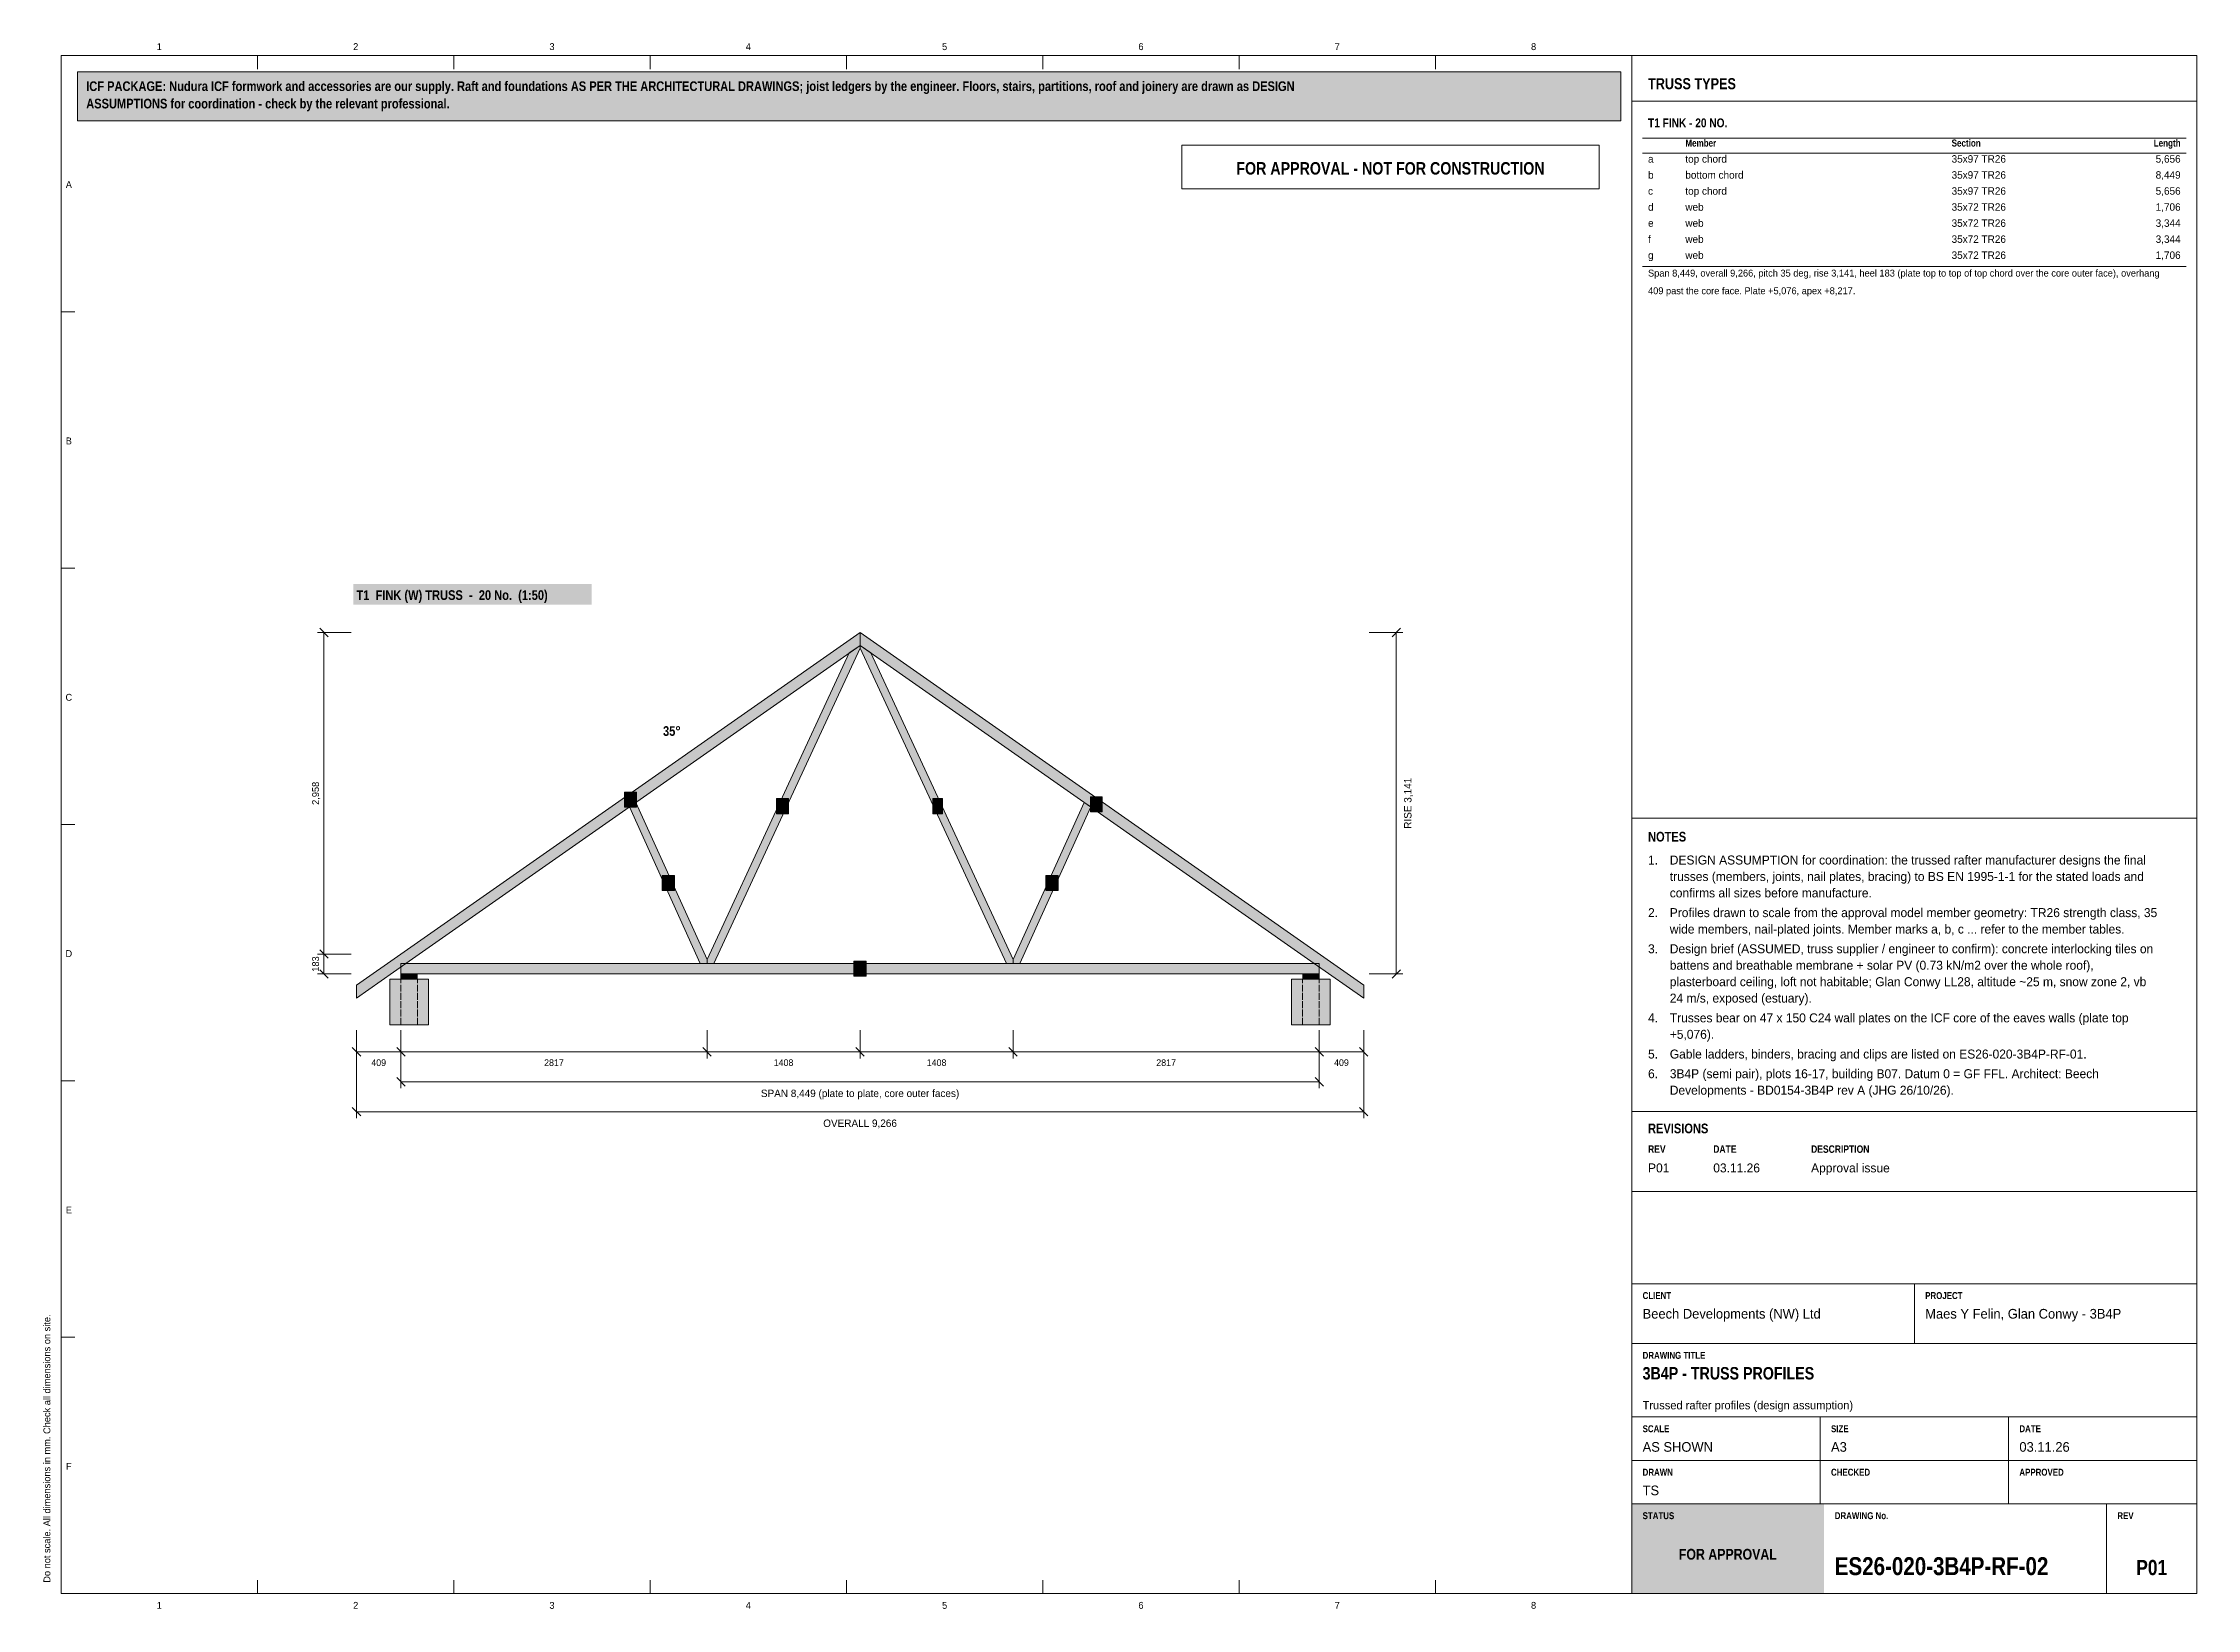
# Model space of a CAD drawing. Header units: millimetres. Extents: x 17 to 413, y 4 to 292.
import ezdxf
from ezdxf.enums import TextEntityAlignment as Align

# ---------------------------------------------------------------- set-up
doc = ezdxf.new("R2010")
doc.units = ezdxf.units.MM
doc.linetypes.add('DASHED', pattern=[1.524, 1.27, -0.254])
for name, color, linetype in [('FILL-LIGHT', 7, 'Continuous'), ('FILL-TEAL', 7, 'Continuous'), ('FILL-TIMBER', 7, 'Continuous'), ('FILL-WHITE', 7, 'Continuous'), ('LINE-C_6B451A', 7, 'Continuous'), ('LINE-C_B27326', 7, 'Continuous'), ('LINE-GREY', 7, 'Continuous'), ('LINE-GREY-DASH', 7, 'DASHED'), ('LINE-INK', 7, 'Continuous'), ('LINE-RED', 7, 'Continuous'), ('LINE-TEAL', 7, 'Continuous'), ('TEXT-C_6B451A', 7, 'Continuous'), ('TEXT-EPS', 7, 'Continuous'), ('TEXT-INK', 7, 'Continuous'), ('TEXT-RED', 7, 'Continuous'), ('TEXT-STEEL_GREY', 7, 'Continuous'), ('TEXT-TEAL', 7, 'Continuous'), ('TEXT-WHITE', 7, 'Continuous')]:
    doc.layers.add(name, color=color, linetype=linetype)
doc.styles.add('OpenSansCondensed-Bold', font='OpenSansCondensed-Bold.ttf')

msp = doc.modelspace()

# ---------------------------------------------------------------- hatches: boundary and pattern name
at = {"layer": 'FILL-LIGHT', "true_color": 0xdedee0}
h = msp.add_hatch(color=254, dxfattribs=at)
h.dxf.hatch_style = 1
h.paths.add_polyline_path([(87.59, 111.67), (87.59, 120.07), (80.47, 120.07), (80.47, 111.67)])
h = msp.add_hatch(color=254, dxfattribs=at)
h.dxf.hatch_style = 1
h.paths.add_polyline_path([(253.53, 111.67), (253.53, 120.07), (246.41, 120.07), (246.41, 111.67)])
at = {"layer": 'FILL-TEAL', "true_color": 0x009e85}
h = msp.add_hatch(color=124, dxfattribs=at)
h.dxf.hatch_style = 1
h.paths.add_polyline_path([(309.01, 7), (344.37, 7), (344.37, 23.5), (309.01, 23.5)])
at = {"layer": 'FILL-TIMBER', "true_color": 0xeddbb8}
h = msp.add_hatch(color=254, dxfattribs=at)
h.dxf.hatch_style = 1
h.paths.add_polyline_path([(74.33, 116.58), (74.33, 118.95), (82.51, 124.67), (167, 183.83), (167, 181.46), (83.43, 122.95)])
h = msp.add_hatch(color=254, dxfattribs=at)
h.dxf.hatch_style = 1
h.paths.add_polyline_path([(259.67, 116.58), (250.57, 122.95), (167, 181.46), (167, 183.83), (259.67, 118.95)])
h = msp.add_hatch(color=254, dxfattribs=at)
h.dxf.hatch_style = 1
h.paths.add_polyline_path([(138.84, 122.95), (138.84, 123.7), (165.01, 180.07), (167, 181.46), (167, 180.94), (140.08, 122.95)])
h = msp.add_hatch(color=254, dxfattribs=at)
h.dxf.hatch_style = 1
h.paths.add_polyline_path([(193.92, 122.95), (167, 180.94), (167, 181.46), (168.99, 180.07), (195.16, 123.7), (195.16, 122.95)])
h = msp.add_hatch(color=254, dxfattribs=at)
h.dxf.hatch_style = 1
h.paths.add_polyline_path([(137.6, 122.95), (124.56, 151.75), (125.76, 152.59), (138.84, 123.7), (138.84, 122.95)])
h = msp.add_hatch(color=254, dxfattribs=at)
h.dxf.hatch_style = 1
h.paths.add_polyline_path([(195.16, 122.95), (195.16, 123.7), (208.24, 152.59), (209.44, 151.75), (196.4, 122.95)])
h = msp.add_hatch(color=254, dxfattribs=at)
h.dxf.hatch_style = 1
h.paths.add_polyline_path([(82.51, 121.01), (82.51, 122.95), (251.49, 122.95), (251.49, 121.01)])
at = {"layer": 'FILL-TIMBER', "true_color": 0xf2e0b2}
h = msp.add_hatch(color=254, dxfattribs=at)
h.dxf.hatch_style = 1
h.paths.add_polyline_path([(85.51, 120.07), (85.51, 121.01), (82.51, 121.01), (82.51, 120.07)])
h = msp.add_hatch(color=254, dxfattribs=at)
h.dxf.hatch_style = 1
h.paths.add_polyline_path([(251.49, 120.07), (251.49, 121.01), (248.49, 121.01), (248.49, 120.07)])
at = {"layer": 'FILL-WHITE', "true_color": 0xfff5f0}
h = msp.add_hatch(color=7, dxfattribs=at)
h.dxf.hatch_style = 1
h.paths.add_polyline_path([(23, 278), (307, 278), (307, 287), (23, 287)])
at = {"layer": 'FILL-WHITE', "true_color": 0xffffff}
h = msp.add_hatch(color=7, dxfattribs=at)
h.dxf.hatch_style = 1
h.paths.add_polyline_path([(73.73, 188.93), (117.61, 188.93), (117.61, 192.74), (73.73, 192.74)])
h = msp.add_hatch(color=7, dxfattribs=at)
h.dxf.hatch_style = 1
h.paths.add_polyline_path([(123.66, 151.68), (125.84, 151.68), (125.84, 154.45), (123.66, 154.45)])
h = msp.add_hatch(color=7, dxfattribs=at)
h.dxf.hatch_style = 1
h.paths.add_polyline_path([(151.63, 150.5), (153.81, 150.5), (153.81, 153.27), (151.63, 153.27)])
h = msp.add_hatch(color=7, dxfattribs=at)
h.dxf.hatch_style = 1
h.paths.add_polyline_path([(180.39, 150.5), (182.17, 150.5), (182.17, 153.27), (180.39, 153.27)])
h = msp.add_hatch(color=7, dxfattribs=at)
h.dxf.hatch_style = 1
h.paths.add_polyline_path([(209.39, 150.82), (211.57, 150.82), (211.57, 153.59), (209.39, 153.59)])
h = msp.add_hatch(color=7, dxfattribs=at)
h.dxf.hatch_style = 1
h.paths.add_polyline_path([(130.56, 136.34), (132.84, 136.34), (132.84, 139.11), (130.56, 139.11)])
h = msp.add_hatch(color=7, dxfattribs=at)
h.dxf.hatch_style = 1
h.paths.add_polyline_path([(201.16, 136.34), (203.44, 136.34), (203.44, 139.11), (201.16, 139.11)])
h = msp.add_hatch(color=7, dxfattribs=at)
h.dxf.hatch_style = 1
h.paths.add_polyline_path([(165.86, 120.59), (168.14, 120.59), (168.14, 123.36), (165.86, 123.36)])

# ---------------------------------------------------------------- linework, layer by layer
at = {"layer": 'LINE-C_6B451A', "lineweight": 5}
for points in [[(74.33, 116.58), (74.33, 118.95), (82.51, 124.67), (167, 183.83), (167, 181.46), (83.43, 122.95)], [(259.67, 116.58), (250.57, 122.95), (167, 181.46), (167, 183.83), (259.67, 118.95)], [(138.84, 122.95), (138.84, 123.7), (165.01, 180.07), (167, 181.46), (167, 180.94), (140.08, 122.95)], [(193.92, 122.95), (167, 180.94), (167, 181.46), (168.99, 180.07), (195.16, 123.7), (195.16, 122.95)], [(123.66, 151.68), (125.84, 151.68), (125.84, 154.45), (123.66, 154.45)], [(137.6, 122.95), (124.56, 151.75), (125.76, 152.59), (138.84, 123.7), (138.84, 122.95)], [(151.63, 150.5), (153.81, 150.5), (153.81, 153.27), (151.63, 153.27)], [(180.39, 150.5), (182.17, 150.5), (182.17, 153.27), (180.39, 153.27)], [(195.16, 122.95), (195.16, 123.7), (208.24, 152.59), (209.44, 151.75), (196.4, 122.95)], [(209.39, 150.82), (211.57, 150.82), (211.57, 153.59), (209.39, 153.59)], [(130.56, 136.34), (132.84, 136.34), (132.84, 139.11), (130.56, 139.11)], [(201.16, 136.34), (203.44, 136.34), (203.44, 139.11), (201.16, 139.11)], [(82.51, 121.01), (82.51, 122.95), (251.49, 122.95), (251.49, 121.01)], [(165.86, 120.59), (168.14, 120.59), (168.14, 123.36), (165.86, 123.36)]]:
    msp.add_lwpolyline(points, close=True, dxfattribs=at)
at = {"layer": 'LINE-C_B27326', "lineweight": 5}
for points in [[(85.51, 120.07), (85.51, 121.01), (82.51, 121.01), (82.51, 120.07)], [(251.49, 120.07), (251.49, 121.01), (248.49, 121.01), (248.49, 120.07)]]:
    msp.add_lwpolyline(points, close=True, dxfattribs=at)
at = {"layer": 'LINE-GREY', "lineweight": 5}
for points in [[(87.59, 111.67), (87.59, 120.07), (80.47, 120.07), (80.47, 111.67)], [(253.53, 111.67), (253.53, 120.07), (246.41, 120.07), (246.41, 111.67)]]:
    msp.add_lwpolyline(points, close=True, dxfattribs=at)
at = {"layer": 'LINE-GREY-DASH', "lineweight": 5}
for p, q in [((82.51, 111.67), (82.51, 120.07)), ((85.55, 111.67), (85.55, 120.07)), ((248.44, 111.67), (248.44, 120.07)), ((251.49, 111.67), (251.49, 120.07))]:
    msp.add_line(p, q, dxfattribs=at)
at = {"layer": 'LINE-INK', "lineweight": 5}
for p, q in [((56.12, 290), (56.12, 287.5)), ((92.25, 290), (92.25, 287.5)), ((128.38, 290), (128.38, 287.5)), ((164.5, 290), (164.5, 287.5)), ((200.62, 290), (200.62, 287.5)), ((236.75, 290), (236.75, 287.5)), ((272.88, 290), (272.88, 287.5)), ((309, 7), (309, 290)), ((311, 274.8), (411, 274.8)), ((311, 272.05), (411, 272.05)), ((311, 251.18), (411, 251.18)), ((20, 242.83), (22.5, 242.83)), ((20, 195.67), (22.5, 195.67)), ((73.33, 183.83), (67.13, 183.83)), ((69.11, 183.05), (67.56, 184.61)), ((68.33, 121.01), (68.33, 183.83)), ((260.67, 183.83), (266.87, 183.83)), ((264.89, 183.05), (266.44, 184.61)), ((265.67, 121.01), (265.67, 183.83)), ((20, 148.5), (22.5, 148.5)), ((309, 149.68), (413, 149.68)), ((73.33, 124.67), (67.13, 124.67)), ((69.11, 123.89), (67.56, 125.45)), ((73.33, 121.01), (67.13, 121.01)), ((69.11, 120.23), (67.56, 121.78)), ((260.67, 121.01), (266.87, 121.01)), ((264.89, 120.23), (266.44, 121.78)), ((73.56, 107.45), (75.11, 105.89)), ((74.33, 110.67), (74.33, 105.47)), ((74.33, 110.67), (74.33, 94.47)), ((81.73, 107.45), (83.28, 105.89)), ((82.51, 110.67), (82.51, 105.47)), ((82.51, 110.67), (82.51, 99.97)), ((138.06, 107.45), (139.62, 105.89)), ((138.84, 110.67), (138.84, 105.47)), ((166.22, 107.45), (167.78, 105.89)), ((167, 110.67), (167, 105.47)), ((194.38, 107.45), (195.93, 105.89)), ((195.16, 110.67), (195.16, 105.47)), ((250.72, 107.45), (252.27, 105.89)), ((251.49, 110.67), (251.49, 105.47)), ((251.49, 110.67), (251.49, 99.97)), ((258.89, 107.45), (260.44, 105.89)), ((259.67, 110.67), (259.67, 105.47)), ((259.67, 110.67), (259.67, 94.47)), ((74.33, 106.67), (259.67, 106.67)), ((20, 101.33), (22.5, 101.33)), ((81.73, 101.95), (83.28, 100.39)), ((82.51, 101.17), (251.49, 101.17)), ((250.72, 101.95), (252.27, 100.39)), ((73.56, 96.45), (75.11, 94.89)), ((74.33, 95.67), (259.67, 95.67)), ((258.89, 96.45), (260.44, 94.89)), ((309, 95.7), (413, 95.7)), ((309, 81), (413, 81)), ((309, 64), (413, 64)), ((361, 53), (361, 64)), ((20, 54.17), (22.5, 54.17)), ((309, 53), (413, 53)), ((309, 39.5), (413, 39.5)), ((343.67, 31.5), (343.67, 39.5)), ((378.33, 31.5), (378.33, 39.5)), ((309, 31.5), (413, 31.5)), ((343.67, 23.5), (343.67, 31.5)), ((378.33, 23.5), (378.33, 31.5)), ((309, 23.5), (413, 23.5)), ((396.36, 7), (396.36, 23.5)), ((56.12, 7), (56.12, 9.5)), ((92.25, 7), (92.25, 9.5)), ((128.38, 7), (128.38, 9.5)), ((164.5, 7), (164.5, 9.5)), ((200.62, 7), (200.62, 9.5)), ((236.75, 7), (236.75, 9.5)), ((272.88, 7), (272.88, 9.5))]:
    msp.add_line(p, q, dxfattribs=at)
msp.add_lwpolyline([(20, 7), (413, 7), (413, 290), (20, 290)], close=True, dxfattribs=at)
at = {"layer": 'LINE-RED', "lineweight": 5}
for points in [[(23, 278), (307, 278), (307, 287), (23, 287)], [(226.21, 265.5), (303, 265.5), (303, 273.5), (226.21, 273.5)]]:
    msp.add_lwpolyline(points, close=True, dxfattribs=at)
at = {"layer": 'LINE-TEAL', "lineweight": 5}
msp.add_line((309, 281.6), (413, 281.6), dxfattribs=at)

# ---------------------------------------------------------------- texts
at = {"layer": 'TEXT-C_6B451A', "style": 'OpenSansCondensed-Bold'}
msp.add_text('T1  FINK (W) TRUSS  -  20 No.  (1:50)', height=1.778, dxfattribs=at).set_placement((74.33, 189.83))
msp.add_text('35°', height=1.778, dxfattribs=at).set_placement((134, 164.82), align=Align.RIGHT)
for s, p in [('a', (124.75, 152.28)), ('e', (152.72, 151.1)), ('f', (181.28, 151.1)), ('c', (210.48, 151.42)), ('d', (131.7, 136.94)), ('g', (202.3, 136.94)), ('b', (167, 121.19))]:
    msp.add_text(s, height=1.27, dxfattribs=at).set_placement(p, align=Align.CENTER)
at = {"layer": 'TEXT-EPS', "style": 'OpenSansCondensed-Bold'}
msp.add_text('STATUS', height=1.27, dxfattribs=at).set_placement((311, 20.7))
at = {"layer": 'TEXT-INK', "style": 'OpenSansCondensed-Bold'}
for s, height, p in [('ASSUMPTIONS for coordination - check by the relevant professional.', 1.778, (24.6, 280.27)), ('ICF PACKAGE: Nudura ICF formwork and accessories are our supply. Raft and foundations AS PER THE ARCHITECTURAL DRAWINGS; joist ledgers by the engineer. Floors, stairs, partitions, roof and joinery are drawn as DESIGN', 1.778, (24.6, 283.47)), ('T1 FINK - 20 NO.', 1.6256, (312, 276.8)), ('NOTES', 1.778, (312, 145.38)), ('REVISIONS', 1.778, (312, 91.7)), ('3B4P - TRUSS PROFILES', 2.286, (311, 46.4)), ('ES26-020-3B4P-RF-02', 3.302, (346.36, 10.4))]:
    msp.add_text(s, height=height, dxfattribs=at).set_placement(p)
at = {"layer": 'TEXT-INK'}
for s, height, p in [('a', 1.37, (312, 270.29)), ('top chord', 1.372, (318.86, 270.29)), ('35x97 TR26', 1.372, (367.86, 270.29)), ('b', 1.37, (312, 267.34)), ('top chord', 1.372, (318.86, 264.39)), ('bottom chord', 1.3716, (318.86, 267.34)), ('35x97 TR26', 1.372, (367.86, 267.34)), ('35x97 TR26', 1.372, (367.86, 264.39)), ('c', 1.37, (312, 264.39)), ('d', 1.37, (312, 261.44)), ('web', 1.372, (318.86, 261.44)), ('35x72 TR26', 1.372, (367.86, 261.44)), ('e', 1.37, (312, 258.48)), ('web', 1.372, (318.86, 258.48)), ('35x72 TR26', 1.372, (367.86, 258.48)), ('f', 1.37, (312, 255.53)), ('web', 1.372, (318.86, 255.53)), ('web', 1.372, (318.86, 252.58)), ('35x72 TR26', 1.372, (367.86, 255.53)), ('35x72 TR26', 1.372, (367.86, 252.58)), ('g', 1.37, (312, 252.58)), ('1.', 1.651, (312, 141.15)), ('DESIGN ASSUMPTION for coordination: the trussed rafter manufacturer designs the final', 1.651, (316, 141.15)), ('trusses (members, joints, nail plates, bracing) to BS EN 1995-1-1 for the stated loads and', 1.651, (316, 138.12)), ('confirms all sizes before manufacture.', 1.651, (316, 135.1)), ('2.', 1.651, (312, 131.47)), ('Profiles drawn to scale from the approval model member geometry: TR26 strength class, 35', 1.651, (316, 131.47)), ('wide members, nail-plated joints. Member marks a, b, c ... refer to the member tables.', 1.651, (316, 128.44)), ('3.', 1.651, (312, 124.82)), ('battens and breathable membrane + solar PV (0.73 kN/m2 over the whole roof),', 1.651, (316, 121.79)), ('Design brief (ASSUMED, truss supplier / engineer to confirm): concrete interlocking tiles on', 1.651, (316, 124.82)), ('plasterboard ceiling, loft not habitable; Glan Conwy LL28, altitude ~25 m, snow zone 2, vb', 1.651, (316, 118.76)), ('24 m/s, exposed (estuary).', 1.651, (316, 115.74)), ('4.', 1.651, (312, 112.11)), ('Trusses bear on 47 x 150 C24 wall plates on the ICF core of the eaves walls (plate top', 1.651, (316, 112.11)), ('5.', 1.651, (312, 105.45)), ('+5,076).', 1.651, (316, 109.08)), ('Gable ladders, binders, bracing and clips are listed on ES26-020-3B4P-RF-01.', 1.651, (316, 105.45)), ('6.', 1.651, (312, 101.83)), ('3B4P (semi pair), plots 16-17, building B07. Datum 0 = GF FFL. Architect: Beech', 1.651, (316, 101.83)), ('Developments - BD0154-3B4P rev A (JHG 26/10/26).', 1.651, (316, 98.8)), ('P01', 1.651, (312, 84.5)), ('03.11.26', 1.651, (324, 84.5)), ('Approval issue', 1.651, (342, 84.5)), ('Beech Developments (NW) Ltd', 1.778, (311, 57.6)), ('Maes Y Felin, Glan Conwy - 3B4P', 1.778, (363, 57.6)), ('AS SHOWN', 1.778, (311, 33.1)), ('A3', 1.778, (345.67, 33.1)), ('03.11.26', 1.778, (380.33, 33.1)), ('TS', 1.778, (311, 25.1))]:
    msp.add_text(s, height=height, dxfattribs=at).set_placement(p)
for s, p in [('5,656', (410, 270.29)), ('5,656', (410, 264.39)), ('8,449', (410, 267.34)), ('1,706', (410, 261.44)), ('3,344', (410, 258.48)), ('3,344', (410, 255.53)), ('1,706', (410, 252.58))]:
    msp.add_text(s, height=1.372, dxfattribs=at).set_placement(p, align=Align.RIGHT)
for s, height, p in [('2,958', 1.27, (67.44, 154.25)), ('RISE 3,141', 1.372, (268.47, 152.42)), ('183', 1.27, (67.44, 122.84))]:
    msp.add_text(s, height=height, rotation=90, dxfattribs=at).set_placement(p, align=Align.CENTER)
for s, height, p in [('409', 1.219, (78.42, 104.08)), ('2817', 1.219, (110.67, 104.08)), ('1408', 1.219, (152.92, 104.08)), ('1408', 1.219, (181.08, 104.08)), ('2817', 1.219, (223.32, 104.08)), ('409', 1.219, (255.58, 104.08)), ('SPAN 8,449 (plate to plate, core outer faces)', 1.3716, (167, 98.36)), ('OVERALL 9,266', 1.3716, (167, 92.86))]:
    msp.add_text(s, height=height, dxfattribs=at).set_placement(p, align=Align.CENTER)
at = {"layer": 'TEXT-INK', "style": 'OpenSansCondensed-Bold'}
msp.add_text('P01', height=2.794, dxfattribs=at).set_placement((404.68, 10.4), align=Align.CENTER)
at = {"layer": 'TEXT-RED', "style": 'OpenSansCondensed-Bold'}
msp.add_text('FOR APPROVAL - NOT FOR CONSTRUCTION', height=2.286, dxfattribs=at).set_placement((264.6, 268.1), align=Align.CENTER)
at = {"layer": 'TEXT-STEEL_GREY'}
for s, p in [('1', (38.06, 291)), ('2', (74.19, 291)), ('3', (110.31, 291)), ('4', (146.44, 291)), ('5', (182.56, 291)), ('6', (218.69, 291)), ('7', (254.81, 291)), ('8', (290.94, 291)), ('A', (21.4, 265.62)), ('B', (21.4, 218.45)), ('C', (21.4, 171.28)), ('D', (21.4, 124.12)), ('E', (21.4, 76.95)), ('F', (21.4, 29.78)), ('1', (38.06, 4.2)), ('2', (74.19, 4.2)), ('3', (110.31, 4.2)), ('4', (146.44, 4.2)), ('5', (182.56, 4.2)), ('6', (218.69, 4.2)), ('7', (254.81, 4.2)), ('8', (290.94, 4.2))]:
    msp.add_text(s, height=1.27, dxfattribs=at).set_placement(p, align=Align.CENTER)
at = {"layer": 'TEXT-STEEL_GREY', "style": 'OpenSansCondensed-Bold'}
for s, height, p in [('Member', 1.295, (318.86, 273.25)), ('Section', 1.295, (367.86, 273.25)), ('REV', 1.372, (312, 88.1)), ('DATE', 1.372, (324, 88.1)), ('DESCRIPTION', 1.3716, (342, 88.1)), ('CLIENT', 1.27, (311, 61.2)), ('PROJECT', 1.27, (363, 61.2)), ('DRAWING TITLE', 1.27, (311, 50.2)), ('SCALE', 1.27, (311, 36.7)), ('SIZE', 1.27, (345.67, 36.7)), ('DATE', 1.27, (380.33, 36.7)), ('DRAWN', 1.27, (311, 28.7)), ('CHECKED', 1.27, (345.67, 28.7)), ('APPROVED', 1.27, (380.33, 28.7)), ('DRAWING No.', 1.27, (346.36, 20.7)), ('REV', 1.27, (398.36, 20.7))]:
    msp.add_text(s, height=height, dxfattribs=at).set_placement(p)
msp.add_text('Length', height=1.295, dxfattribs=at).set_placement((410, 273.25), align=Align.RIGHT)
at = {"layer": 'TEXT-STEEL_GREY'}
for s, height, p in [('Span 8,449, overall 9,266, pitch 35 deg, rise 3,141, heel 183 (plate top to top of top chord over the core outer face), overhang', 1.27, (312, 249.33)), ('409 past the core face. Plate +5,076, apex +8,217.', 1.27, (312, 246.08)), ('Trussed rafter profiles (design assumption)', 1.524, (311, 40.9))]:
    msp.add_text(s, height=height, dxfattribs=at).set_placement(p)
msp.add_text('Do not scale. All dimensions in mm. Check all dimensions on site.', height=1.27, rotation=90, dxfattribs=at).set_placement((18, 9))
at = {"layer": 'TEXT-TEAL', "style": 'OpenSansCondensed-Bold'}
msp.add_text('TRUSS TYPES', height=2.032, dxfattribs=at).set_placement((312, 283.8))
at = {"layer": 'TEXT-WHITE', "style": 'OpenSansCondensed-Bold'}
msp.add_text('FOR APPROVAL', height=1.9812, dxfattribs=at).set_placement((326.68, 13.25), align=Align.CENTER)

doc.saveas('drawing.dxf')
